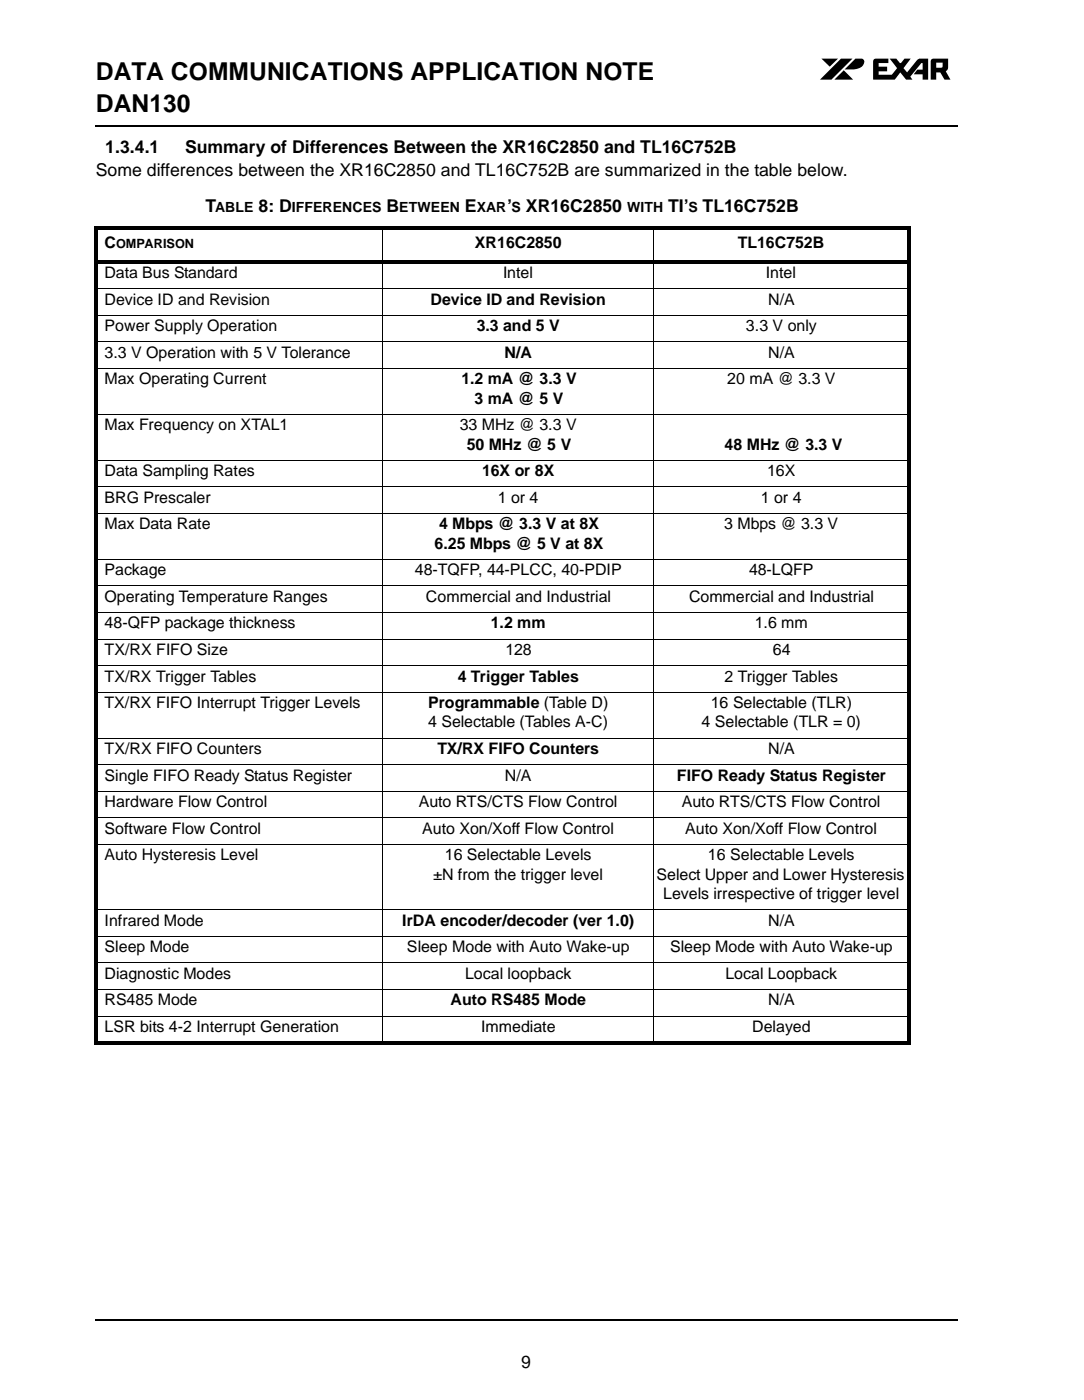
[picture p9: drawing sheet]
<svg xmlns="http://www.w3.org/2000/svg" width="216mm" height="279mm" viewBox="0 0 216 279" stroke-linecap="round" stroke-linejoin="round" font-family="sans-serif">
<defs><g id="words">
<g font-size="4.9">
<text x="19.1" y="15.9">DATA COMMUNICATIONS APPLICATION NOTE</text>
<text x="19.1" y="22.3">DAN130</text>
</g>
<g font-size="3.5">
<text x="19.1" y="35.2">Some differences between the XR16C2850 and TL16C752B are summarized in the table below.</text>
<text x="20.9" y="30.6">1.3.4.1</text>
<text x="36.9" y="30.6">Summary of Differences Between the XR16C2850 and TL16C752B</text>
<text x="40.9" y="42.2">T</text>
<text x="51.5" y="42.2">8: D</text>
<text x="77" y="42.2">B</text>
<text x="92.6" y="42.2">E</text>
<text x="101" y="42.2">’</text>
<text x="104.7" y="42.2">XR16C2850</text>
<text x="133.1" y="42.2">TI’</text>
<text x="139.9" y="42.2">TL16C752B</text>
<text x="103.8" y="272.6">9</text>
</g>
<g font-size="3.2">
<text x="20.8" y="49.4">C</text>
<text x="94.6" y="49.4">XR16C2850</text>
<text x="146.9" y="49.4">TL16C752B</text>
<text x="20.8" y="55.4">Data Bus Standard</text>
<text x="100.2" y="55.4">Intel</text>
<text x="152.5" y="55.4">Intel</text>
<text x="20.8" y="66">Power Supply Operation</text>
<text x="20.8" y="60.7">Device ID and Revision</text>
<text x="85.8" y="60.7">Device ID and Revision</text>
<text x="94.9" y="66">3.3 and 5 V</text>
<text x="148.6" y="66">3.3 V only</text>
<text x="153" y="60.7">N/A</text>
<text x="20.8" y="71.3">3.3 V Operation with 5 V Tolerance</text>
<text x="100.5" y="71.3">N/A</text>
<text x="153" y="71.3">N/A</text>
<text x="20.8" y="76.6">Max Operating Current</text>
<text x="91.9" y="76.6">1.2 mA @ 3.3 V</text>
<text x="144.9" y="76.6">20 mA @ 3.3 V</text>
<text x="94.5" y="80.4">3 mA @ 5 V</text>
<text x="20.8" y="85.7">Max Frequency on XTAL1</text>
<text x="91.6" y="85.7">33 MHz @ 3.3 V</text>
<text x="93" y="89.6">50 MHz @ 5 V</text>
<text x="144.3" y="89.6">48 MHz @ 3.3 V</text>
<text x="20.8" y="94.9">Data Sampling Rates</text>
<text x="96" y="94.9">16X or 8X</text>
<text x="152.8" y="94.9">16X</text>
<text x="20.8" y="100.2">BRG Prescaler</text>
<text x="99.2" y="100.2">1 or 4</text>
<text x="151.5" y="100.2">1 or 4</text>
<text x="20.8" y="105.5">Max Data Rate</text>
<text x="87.4" y="105.5">4 Mbps @ 3.3 V at 8X</text>
<text x="144.2" y="105.5">3 Mbps @ 3.3 V</text>
<text x="86.6" y="109.4">6.25 Mbps @ 5 V at 8X</text>
<text x="20.8" y="114.7">Package</text>
<text x="20.8" y="120">Operating Temperature Ranges</text>
<text x="82.6" y="114.7">48-TQFP, 44-PLCC, 40-PDIP</text>
<text x="84.8" y="120">Commercial and Industrial</text>
<text x="137.2" y="120">Commercial and Industrial</text>
<text x="149.2" y="114.7">48-LQFP</text>
<text x="20.8" y="125.3">48-QFP package thickness</text>
<text x="97.7" y="125.3">1.2 mm</text>
<text x="150.3" y="125.3">1.6 mm</text>
<text x="20.8" y="130.6">TX/RX FIFO Size</text>
<text x="100.7" y="130.6">128</text>
<text x="153.9" y="130.6">64</text>
<text x="20.8" y="135.8">TX/RX Trigger Tables</text>
<text x="91.2" y="135.8">4 Trigger Tables</text>
<text x="144.3" y="135.8">2 Trigger Tables</text>
<text x="20.8" y="141.1">TX/RX FIFO Interrupt Trigger Levels</text>
<text x="85.2" y="141.1">Programmable (Table D)</text>
<text x="141.6" y="141.1">16 Selectable (TLR)</text>
<text x="85.2" y="145">4 Selectable (Tables A-C)</text>
<text x="139.7" y="145">4 Selectable (TLR = 0)</text>
<text x="20.8" y="155.6">Single FIFO Ready Status Register</text>
<text x="20.8" y="150.3">TX/RX FIFO Counters</text>
<text x="87.1" y="150.3">TX/RX FIFO Counters</text>
<text x="100.5" y="155.6">N/A</text>
<text x="134.8" y="155.6">FIFO Ready Status Register</text>
<text x="153" y="150.3">N/A</text>
<text x="20.8" y="160.9">Hardware Flow Control</text>
<text x="83.4" y="160.9">Auto RTS/CTS Flow Control</text>
<text x="135.8" y="160.9">Auto RTS/CTS Flow Control</text>
<text x="20.8" y="166.2">Software Flow Control</text>
<text x="84.1" y="166.2">Auto Xon/Xoff Flow Control</text>
<text x="136.5" y="166.2">Auto Xon/Xoff Flow Control</text>
<text x="20.8" y="171.4">Auto Hysteresis Level</text>
<text x="88.6" y="171.4">16 Selectable Levels</text>
<text x="141" y="171.4">16 Selectable Levels</text>
<text x="86.3" y="175.3">±N from the trigger level</text>
<text x="130.8" y="175.3">Select Upper and Lower Hysteresis</text>
<text x="132.1" y="179.2">Levels irrespective of trigger level</text>
<text x="20.8" y="184.5">Infrared Mode</text>
<text x="80.1" y="184.5">IrDA encoder/decoder (ver 1.0)</text>
<text x="153" y="184.5">N/A</text>
<text x="20.8" y="189.8">Sleep Mode</text>
<text x="81.1" y="189.8">Sleep Mode with Auto Wake-up</text>
<text x="133.5" y="189.8">Sleep Mode with Auto Wake-up</text>
<text x="20.8" y="195.1">Diagnostic Modes</text>
<text x="92.7" y="195.1">Local loopback</text>
<text x="144.5" y="195.1">Local Loopback</text>
<text x="20.8" y="200.4">RS485 Mode</text>
<text x="89.7" y="200.4">Auto RS485 Mode</text>
<text x="153" y="200.4">N/A</text>
<text x="20.8" y="205.7">LSR bits 4-2 Interrupt Generation</text>
<text x="95.9" y="205.7">Immediate</text>
<text x="149.8" y="205.7">Delayed</text>
</g>
<g font-size="2.8">
<text x="42.8" y="42.2">ABLE</text>
<text x="58.2" y="42.2">IFFERENCES</text>
<text x="79.5" y="42.2">ETWEEN</text>
<text x="94.9" y="42.2">XAR S</text>
<text x="124.9" y="42.2">WITH</text>
<text x="137.1" y="42.2">S</text>
</g>
<text font-size="2.5" x="23.1" y="49.4">OMPARISON</text>
</g></defs>
<g fill="#000">
<path d="M18.9 24.9h.2v.3h-.2zM190.5 24.9h.2v.3h-.2zM18.7 45.9h.8v161.5h-.8zM18.7 45.2h162.6v.7h-162.6zM18.7 51.9h162.6v.7h-162.6zM180.7 45.9h.7v161.5h-.7zM18.7 207.5h162.6v.7h-162.6zM18.9 263h.2v.4h-.2zM190.5 263h.2v.4h-.2z"/>
<path d="M168.2 13.8l2.2-2.1 1.5 .1a1.13 1.13 0 0 1-.7 1.7l-1.2 .3zM166.2 15.9l1.9-1.9 1.8 1.9zM163.3 15.9l4.2-4.2h2.3l-4.2 4.2zM163.6 11.7h3.3l-1.6 1.6zM185.5 11.8l.4-.1h2.9v2l-.4 .5 .9 1.7h-1.2l-.8-1.5h-.8v1.5h-1.1v-3.7zM174.1 11.8l.3-.1h2.5v.9h-1.9v.7h1.7v.9h-1.7v.7h2.6l1.1-1.3-1.5-1.9h1.3l.7 .9h.2l.8-.9h1.2l-1.5 1.9 .8 .8 2.1-2.6 .3-.1h1.8v4.2h-1.1v-1.1h-1.8l.7-.9h1.1v-1.3h-.3l-2.2 2.7 .4 .6h-1.2l-1.2-1.5-1.1 1.5h-4.3v-3.7zM186.5 12.5v1l1.2-.1v-.9z"/>
</g>
<path d="M19.1 25.1h171.4M19.1 263.2h171.4" fill="none" stroke="#000" stroke-width=".34"/>
<g fill="none" stroke="#000" stroke-width=".2">
<path d="M18.7 57.5h162.6M76.2 45.2v162.9M130.2 45.2v162.9M18.7 62.8h162.6M18.7 68.1h162.6M18.7 73.4h162.6M18.7 82.5h162.6M18.7 91.7h162.6M18.7 97h162.6M18.7 102.3h162.6M18.7 111.5h162.6M18.7 116.8h162.6"/>
<path d="M18.7 122.1h162.6M18.7 127.4h162.6M18.7 132.7h162.6M18.7 138h162.6M18.7 147.1h162.6M18.7 152.4h162.6M18.7 157.7h162.6M18.7 163h162.6M18.7 168.3h162.6M18.7 181.4h162.6M18.7 186.6h162.6M18.7 191.9h162.6"/>
<path d="M18.7 197.2h162.6M18.7 202.5h162.6"/>
</g>
<use href="#words"/>
</svg>
